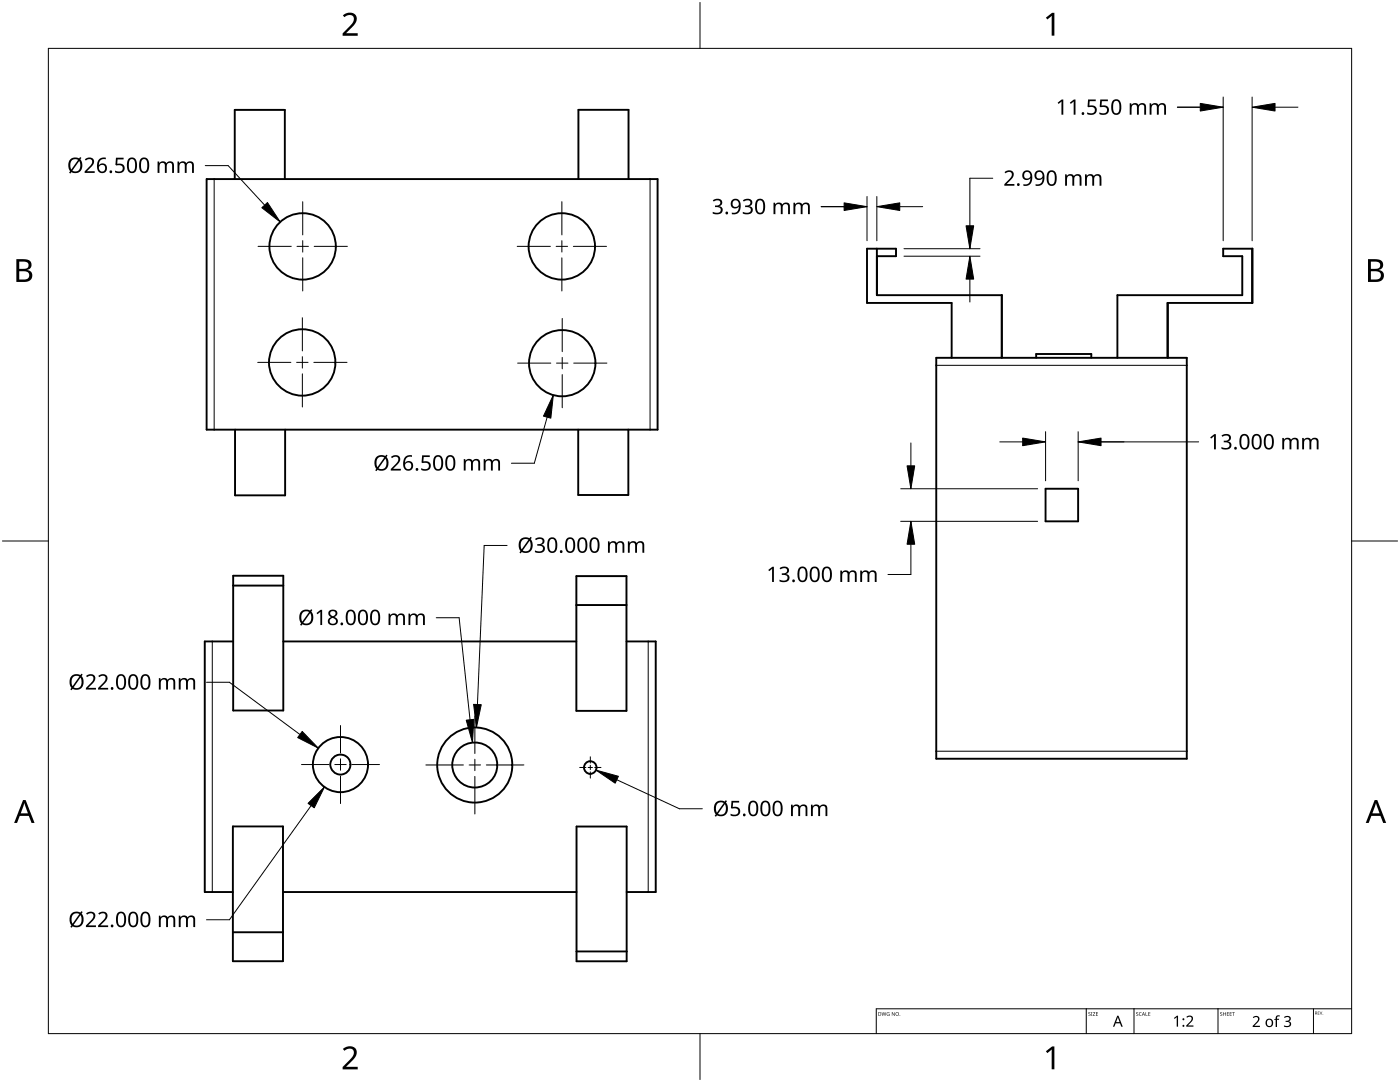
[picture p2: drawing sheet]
<svg xmlns="http://www.w3.org/2000/svg" width="279mm" height="216mm" viewBox="0 0 279 216" stroke-linecap="round" stroke-linejoin="round" font-family="sans-serif">
<g fill="none" stroke="#000" stroke-width=".38">
<path d="M41.2 35.7h90v50h-90zM46.8 35.7v-13.8h10v13.8M115.4 35.7v-13.8h10v13.8M175 49.6v9.3h24.9M175 58.9v-7.8h3.8v-1.5h-5.8v10.8h16.9v11M199.9 58.9v12.5M199.9 58.9h.1M249.9 49.6v10.8M186.8 71.4h50v80h-50zM206.8 71.4v-.8h11v.8M223 71.4v-12.5h24.9v-7.8h-3.8v-1.5h5.9v10.8h-17v11M233.1 60.4v11"/>
<path d="M46.9 85.7v13.1h10v-13.1M115.4 85.7v13.1h10v-13.1M208.7 97.5h6.5v6.5h-6.5zM46.5 114.9h10v26.9h-10zM46.5 116.8h10M115 115h10v26.8h-10zM46.5 128h-5.6v50h5.6M115 128h-58.5M125 120.7h-10M125 128h5.9v50h-5.8M46.5 164.9h10v26.9h-10zM56.5 178h58.6"/>
<path d="M115.1 164.9h10v26.9h-10zM46.5 186h10M115.1 189.8h10"/>
<circle cx="60.4" cy="49.2" r="6.6"/>
<circle cx="112.1" cy="49.2" r="6.6"/>
<circle cx="60.3" cy="72.3" r="6.6"/>
<circle cx="112.2" cy="72.5" r="6.6"/>
<circle cx="67.9" cy="152.6" r="1.99"/>
<circle cx="67.9" cy="152.6" r="5.5"/>
<circle cx="94.7" cy="152.6" r="4.5"/>
<circle cx="94.7" cy="152.6" r="7.5"/>
<circle cx="117.8" cy="153.2" r="1.25"/>
</g>
<path d="M42.7 35.7v50M129.7 35.7v50M236.8 72.9h-50M42.4 128v50M129.4 128v50M236.8 149.9h-50" fill="none" stroke="#000" stroke-width=".2"/>
<path d="M9.7 9.7h260v196.5h-260z" fill="none" stroke="#000" stroke-width=".2"/>
<path d="M139.7 .5v9.2M.5 108h9.2M269.7 108h9.2M139.7 206.2v9.2" fill="none" stroke="#000" stroke-width=".2"/>
<g fill="#000">
<path d="M68.4 3.1a1.64 1.64 0 0 1 2.8 .4 2.52 2.52 0 0 1-1.2 2.2l-.9 .9h2.3v.5h-3v-.4l1.2-1.2a1.95 1.95 0 0 0 .9-2.2 1.23 1.23 0 0 0-1.8 .1zM208.7 3.5l1.3-.9h.4v4.5h-.5v-4l-.9 .8zM68.4 209.3a1.64 1.64 0 0 1 2.8 .4 2.52 2.52 0 0 1-1.2 2.2l-.9 1h2.3v.5h-3v-.5l1.2-1.2a1.95 1.95 0 0 0 .9-2.1 1.23 1.23 0 0 0-1.8 .1zM208.7 209.8l1.3-1h.4v4.6h-.5v-4l-.9 .7z"/>
<path d="M3.3 51.7h1.3a1.28 1.28 0 0 1 1.7 1.3 1.04 1.04 0 0 1-.9 .9 1.23 1.23 0 0 1 1 1.5 1.23 1.23 0 0 1-1.5 .9h-1.6zM3.8 54.1v1.7h1a.86 .86 0 0 0 1-.9 .86 .86 0 0 0-1.1-.8zM3.8 52.2v1.4h.9a.78 .78 0 0 0 1-.7 .78 .78 0 0 0-1.1-.7z"/>
<path d="M273 51.7h1.3a1.28 1.28 0 0 1 1.7 1.3 1.04 1.04 0 0 1-.8 .9 1.23 1.23 0 0 1 1 1.5 1.23 1.23 0 0 1-1.6 .9h-1.6zM273.6 54.1v1.7h.9a.86 .86 0 0 0 1.1-.9 .86 .86 0 0 0-1.1-.8zM273.6 52.2v1.4h.8a.78 .78 0 0 0 1-.7 .78 .78 0 0 0-1.1-.7z"/>
<path d="M4.6 159.6h.5l1.8 4.6h-.6l-.6-1.4h-1.8l-.5 1.4h-.6zM4.8 160.2l-.7 2.1h1.5z"/>
<path d="M274.3 159.6h.6l1.7 4.6h-.6l-.5-1.4h-1.8l-.6 1.4h-.5zM274.6 160.2l-.7 2.1h1.4z"/>
</g>
<path d="M216.8 201.3v4.9M226.3 201.3v4.9M243.1 201.3v4.9M262.1 201.3v4.9M269.7 201.3h-94.8v4.9" fill="none" stroke="#000" stroke-width=".2"/>
<g fill="#000">
<path d="M175.9 202l.3 .6 .2-.6 .2 .6 .3-.6-.2 .7-.3-.6-.3 .6zM177 202.1l.5-.1-.3 .1-.2 .2 .3 .3h.2v-.2l-.2-.1h.2v.4l-.5-.1zM178 202l.5 .6 .1-.6v.7l-.5-.6-.1 .6zM217.2 202h.3l.1 .1a.18 .18 0 0 0-.2 0 .18 .18 0 0 0-.1 .2 .18 .18 0 0 0 .3 0 .23 .23 0 0 1-.1 .4 .23 .23 0 0 1-.3-.1 .18 .18 0 0 0 .3 .1 .18 .18 0 0 0 0-.3l-.3-.2zM217.7 202h.3v.7h-.3zM218.1 202h.5l-.4 .6 .4 .1h-.5l.4-.7zM218.7 202h.4h-.3v.3h.3l-.3 .1v.2l.3 .1h-.4zM226.8 202h.2l.1 .1a.18 .18 0 0 0-.2 0 .18 .18 0 0 0 0 .2 .18 .18 0 0 0 .2 0 .23 .23 0 0 1 0 .4 .23 .23 0 0 1-.4-.1 .18 .18 0 0 0 .3 .1 .18 .18 0 0 0 0-.3l-.2-.2zM227.4 202.1l.2-.1 .2 .1a.29 .29 0 0 0-.4 .2 .29 .29 0 0 0 .4 .3l-.1 .1-.3-.1zM228.6 202l.1 .6 .3 .1h-.4zM229.2 202h.4h-.3v.3h.2l-.2 .1v.2l.3 .1h-.4zM234.3 203.1l.6-.4h.2v2.2h-.3l.1-1.9-.5 .3z"/>
<path d="M236.8 202.9a.76 .76 0 0 1 1.2 0 .76 .76 0 0 1-.4 1.1l-.5 .6h1.1v.3h-1.5v-.3l.8-.8a.52 .52 0 0 0 .3-.8 .52 .52 0 0 0-.9 .1zM243.5 202h.3l.1 .1a.18 .18 0 0 0-.3 0 .18 .18 0 0 0 0 .2 .18 .18 0 0 0 .3 0 .23 .23 0 0 1-.1 .4 .23 .23 0 0 1-.3-.1 .18 .18 0 0 0 .2 .1 .18 .18 0 0 0 .1-.3l-.3-.2zM244.1 202l.1 .3h.4v-.3v.7v-.3h-.4l-.1 .3zM244.8 202h.5h-.4v.3h.3l-.3 .1v.2l.4 .1h-.5zM245.4 202h.4h-.3v.3h.3l-.3 .1v.2l.3 .1h-.4zM245.9 202h.5h-.2v.7l-.1-.7zM250 203a.76 .76 0 0 1 1.2-.1 .76 .76 0 0 1-.3 1.2l-.6 .6h1.1v.2h-1.4v-.2l.8-.8a.52 .52 0 0 0 .2-.8 .52 .52 0 0 0-.8 0zM254.7 202.7l.3-.1h.4v.3l-.4-.1-.1 .2v.3h.4v.2h-.4v1.4h-.3v-1.4h-.3l.3-.2zM256.2 202.9a.78 .78 0 0 1 .8-.2 .78 .78 0 0 1 .6 .6l-.1 .3-.3 .2a.62 .62 0 0 1 .5 .7 .62 .62 0 0 1-.9 .5l-.6-.2v-.2l.3 .1a.51 .51 0 0 0 .7 0 .51 .51 0 0 0 .1-.6l-.7-.2v-.2a.46 .46 0 0 0 .6-.1 .46 .46 0 0 0 0-.6l-.4-.1-.4 .2zM263 201.8h.3l-.2 .1v.2h.2l-.2 .1v.2l.2 .1h-.3zM263.4 201.8l.2 .6 .3-.6-.2 .7z"/>
<path d="M175.3 202l.5 .1 .1 .3-.2 .2-.4 .1zM175.4 202v.6h.2l.1-.4z"/>
<path d="M178.7 202.3a.37 .37 0 0 1 .7 0 .37 .37 0 0 1-.7 0zM178.8 202.3a.3 .3 0 0 0 .6 0 .3 .3 0 0 0-.6 0z"/>
<path d="M223 202.7h.2l.9 2.2h-.3l-.3-.7h-.8l-.3 .7h-.3zM223.1 203l-.4 .9h.7z"/>
<path d="M228.2 202l.3 .7-.2-.2h-.2l-.2 .2zM228.2 202.1l-.1 .3h.2z"/>
<path d="M252.8 203.5a.77 .77 0 0 1 .8-.2 .77 .77 0 0 1 .5 .8 .81 .81 0 0 1-1.1 .8 .81 .81 0 0 1-.3-1.3zM253 203.6l-.2 .5a.52 .52 0 0 0 .6 .6 .52 .52 0 0 0 .4-.7 .48 .48 0 0 0-.3-.5 .48 .48 0 0 0-.5 .1z"/>
<path d="M262.5 201.8h.1a.17 .17 0 0 1 .2 .2 .17 .17 0 0 1-.1 .2l.2 .3-.4-.3v.3zM262.5 201.9v.2h.2v-.2z"/>
<circle cx="179.6" cy="202.6" r=".07"/>
<circle cx="236.2" cy="204.7" r=".2"/>
<circle cx="236.2" cy="203.4" r=".2"/>
<circle cx="264" cy="202.4" r=".06"/>
</g>
<g fill="none" stroke="#000" stroke-width=".2">
<path d="M58.1 49.2h-6.6M59.3 49.2h2.3M60.4 40.2v6.7M60.4 48v2.3M60.4 51.4v6.7M62.7 49.2h6.6M109.8 49.2h-6.6M111 49.2h2.3M112.1 40.2v6.7M112.1 48v2.3M112.1 51.4v6.7M114.4 49.2h6.6"/>
<path d="M51.4 72.3h6.7M60.3 63.4v6.6M60.3 71.2v2.3M60.3 74.6v6.6M61.5 72.3h-2.3M69.3 72.3h-6.7M103.3 72.5h6.6M112.2 63.5v6.7M112.2 71.3v2.3M112.2 74.7v6.7M113.3 72.5h-2.2M121.1 72.5h-6.6"/>
<path d="M60.2 152.6h5.5M68 154.8v5.5M68 144.8v5.5M68 151.4v2.3M69.1 152.6h-2.3M75.7 152.6h-5.5M92.5 152.6h-7.5M93.6 152.6h2.3M94.8 154.9v7.5M94.8 142.9v7.5M94.8 151.5v2.3M97.1 152.6h7.5"/>
<path d="M116.9 153.1h-1.2M117.4 153.1h.8M117.8 154v1.3M117.8 151v1.3M117.8 152.7v.9M118.7 153.1h1.2"/>
</g>
<g fill="none" stroke="#000" stroke-width=".2">
<path d="M244.1 19.4v28.6M249.9 19.4v28.6M41 33h4.5l7.3 7.9M173 39.2v8.8M175 39.2v8.8M198.1 35.6h-4.5v14M244.1 21.4h-9.1M254.5 21.4h4.5M163.9 41.2h9.1M180.4 49.6h15.2M184.1 41.2h-4.5M193.6 55.7v4.6"/>
<path d="M195.6 51.1h-15.2M109.2 83.2l-2.6 9.2h-4.5M179.8 97.5h27.3M181.8 88.4v4.6M199.5 88.2h4.6M208.7 86.1v9.8M215.2 86.1v9.8M239.2 88.2h-24M101.2 108.8h-4.6l-1.3 31.8M181.8 104v10.6h-4.6M207.1 104h-27.3M41.2 136.1h4.6l14.1 10.5"/>
<path d="M87.1 123.3h4.5l2.2 20.3M123.1 155.6l12.5 5.8h4.6M62.1 160.7l-16.3 22.8h-4.6"/>
</g>
<g fill="#000">
<path d="M16.9 31.8a1.01 1.01 0 0 1 1.2-.4 1.01 1.01 0 0 1 .7 1l-.3 .6-1.1 1.2h1.5v.3h-2v-.3l1.1-1.1a.72 .72 0 0 0 .4-.7 .72 .72 0 0 0-.4-.6l-.9 .2zM23.1 31.5h1.6v.3h-1.2l-.1 .9a1.02 1.02 0 0 1 1.5 .8 1.02 1.02 0 0 1-1.4 1l-.5-.1v-.4a.88 .88 0 0 0 .9 .3 .88 .88 0 0 0 .6-.9 .85 .85 0 0 0-1.3-.4l-.2-.1zM31.5 32.2h.3v.3a.86 .86 0 0 1 1.4 .1 .81 .81 0 0 1 .9-.4 .81 .81 0 0 1 .6 .8v1.5h-.3v-1.5a.56 .56 0 0 0-.7-.5 .56 .56 0 0 0-.4 .7v1.3h-.4v-1.5a.57 .57 0 0 0-.7-.5 .57 .57 0 0 0-.4 .8v1.2h-.3zM35.4 32.2h.3l.1 .3a.86 .86 0 0 1 1.4 .1 .81 .81 0 0 1 .9-.4 .81 .81 0 0 1 .6 .8v1.5h-.4v-1.5a.56 .56 0 0 0-.6-.5 .56 .56 0 0 0-.5 .7v1.3h-.3v-1.5a.57 .57 0 0 0-.7-.5 .57 .57 0 0 0-.4 .8v1.2h-.4zM200.5 34.3a1.01 1.01 0 0 1 1.1-.3 1.01 1.01 0 0 1 .7 1l-.3 .6-1.1 1.1h1.5v.4h-2v-.4l1.1-1.1a.72 .72 0 0 0 .5-.6 .72 .72 0 0 0-.5-.7l-.8 .3zM211.1 20.5l.8-.6h.3v3h-.4l.1-2.7-.6 .5zM213.5 20.5l.8-.6h.3v3h-.3v-2.7l-.6 .5zM212.6 34.8h.3v.3a.86 .86 0 0 1 1.4 0 .81 .81 0 0 1 1-.3 .81 .81 0 0 1 .5 .8v1.5h-.3v-1.5a.56 .56 0 0 0-.7-.5 .56 .56 0 0 0-.4 .7v1.3h-.4v-1.5a.57 .57 0 0 0-.7-.5 .57 .57 0 0 0-.4 .8v1.2h-.3zM217.2 19.9h1.5v.3h-1.2l-.1 .9a1.02 1.02 0 0 1 1.5 .8 1.02 1.02 0 0 1-1.4 1l-.5-.1v-.4a.88 .88 0 0 0 .9 .2 .88 .88 0 0 0 .6-.8 .85 .85 0 0 0-1.3-.4l-.2-.1zM216.5 34.8h.3l.1 .3a.86 .86 0 0 1 1.4 0 .81 .81 0 0 1 .9-.3 .81 .81 0 0 1 .6 .8v1.5h-.4v-1.5a.56 .56 0 0 0-.6-.5 .56 .56 0 0 0-.4 .7v1.3h-.4v-1.5a.57 .57 0 0 0-.7-.5 .57 .57 0 0 0-.4 .8v1.2h-.4zM219.6 19.9h1.5v.3h-1.2l-.1 .9 .5-.1a.99 .99 0 0 1 1 1.2 .99 .99 0 0 1-1.4 .7l-.5-.1v-.4a.88 .88 0 0 0 1 .2 .88 .88 0 0 0 .5-.8 .85 .85 0 0 0-1.2-.4l-.2-.1zM225.5 20.6h.3v.3a.86 .86 0 0 1 1.4 0 .81 .81 0 0 1 1-.3 .81 .81 0 0 1 .5 .8v1.5h-.3v-1.5a.56 .56 0 0 0-.7-.5 .56 .56 0 0 0-.4 .7v1.3h-.4v-1.5a.57 .57 0 0 0-.7-.5 .57 .57 0 0 0-.4 .8v1.2h-.3z"/>
<path d="M229.4 20.6h.3l.1 .3a.86 .86 0 0 1 1.4 0 .81 .81 0 0 1 .9-.3 .81 .81 0 0 1 .6 .8v1.5h-.4v-1.5a.56 .56 0 0 0-.6-.5 .56 .56 0 0 0-.4 .7v1.3h-.4v-1.5a.57 .57 0 0 0-.7-.5 .57 .57 0 0 0-.4 .8v1.2h-.4zM142.3 40a1.09 1.09 0 0 1 1-.4 1.09 1.09 0 0 1 .8 .8 .74 .74 0 0 1-.6 .7 .81 .81 0 0 1 .8 .9 .81 .81 0 0 1-1 .8l-1.1-.2v-.3a1.08 1.08 0 0 0 1.6-.3 .62 .62 0 0 0-.8-.7h-.3v-.3a.7 .7 0 0 0 .8-.1 .7 .7 0 0 0 .2-.7 .89 .89 0 0 0-1.3 0zM148.3 40a1.09 1.09 0 0 1 1-.4 1.09 1.09 0 0 1 .8 .8 .74 .74 0 0 1-.6 .7 .81 .81 0 0 1 .8 .9 .81 .81 0 0 1-1 .8l-1.1-.2v-.3a1.08 1.08 0 0 0 1.6-.3 .62 .62 0 0 0-.8-.7h-.3v-.3a.7 .7 0 0 0 .8-.1 .7 .7 0 0 0 .2-.7 .89 .89 0 0 0-1.3 0zM154.4 40.5h.3v.3a.86 .86 0 0 1 1.4 0 .81 .81 0 0 1 1-.4 .81 .81 0 0 1 .5 .8v1.5h-.3v-1.4a.56 .56 0 0 0-.7-.6 .56 .56 0 0 0-.4 .8v1.2h-.4v-1.4a.57 .57 0 0 0-.7-.6 .57 .57 0 0 0-.4 .8v1.2h-.3zM158.4 40.5h.3v.3a.86 .86 0 0 1 1.4 0 .81 .81 0 0 1 .9-.4 .81 .81 0 0 1 .6 .8v1.5h-.3v-1.4a.56 .56 0 0 0-.7-.6 .56 .56 0 0 0-.4 .8v1.2h-.4v-1.4a.57 .57 0 0 0-.7-.6 .57 .57 0 0 0-.4 .8v1.2h-.3zM78 91.2a1.01 1.01 0 0 1 1.2-.4 1.01 1.01 0 0 1 .7 1l-.3 .6-1.1 1.1h1.5v.4h-2v-.3l1.1-1.1a.72 .72 0 0 0 .4-.7 .72 .72 0 0 0-.4-.7l-.9 .3zM84.2 90.9h1.6v.3h-1.2l-.1 .9a1.02 1.02 0 0 1 1.5 .8 1.02 1.02 0 0 1-1.4 1l-.5-.1v-.4a.88 .88 0 0 0 .9 .2 .88 .88 0 0 0 .6-.8 .85 .85 0 0 0-1.3-.4l-.2-.1zM92.6 91.6h.3v.3a.86 .86 0 0 1 1.4 .1 .81 .81 0 0 1 .9-.4 .81 .81 0 0 1 .6 .8v1.5h-.3v-1.5a.56 .56 0 0 0-.7-.5 .56 .56 0 0 0-.4 .7v1.3h-.4v-1.5a.57 .57 0 0 0-.7-.5 .57 .57 0 0 0-.4 .8v1.2h-.3zM96.5 91.6h.3l.1 .3a.86 .86 0 0 1 1.4 .1 .81 .81 0 0 1 .9-.4 .81 .81 0 0 1 .6 .8v1.5h-.4v-1.5a.56 .56 0 0 0-.6-.5 .56 .56 0 0 0-.5 .7v1.3h-.3v-1.5a.57 .57 0 0 0-.7-.5 .57 .57 0 0 0-.4 .8v1.2h-.4zM241.5 87.3l.8-.7h.3v3.1h-.3v-2.7l-.6 .5zM243.8 86.9a1.09 1.09 0 0 1 1.1-.4 1.09 1.09 0 0 1 .8 .8 .74 .74 0 0 1-.7 .8 .81 .81 0 0 1 .8 .9 .81 .81 0 0 1-.9 .7l-1.1-.2v-.3a1.08 1.08 0 0 0 1.6-.3 .62 .62 0 0 0-.9-.6h-.3v-.4a.7 .7 0 0 0 .8 0 .7 .7 0 0 0 .2-.7 .89 .89 0 0 0-1.2 0zM255.9 87.4h.3l.1 .3a.86 .86 0 0 1 1.4 0 .81 .81 0 0 1 .9-.3 .81 .81 0 0 1 .6 .8v1.5h-.4v-1.5a.56 .56 0 0 0-.7-.5 .56 .56 0 0 0-.4 .7v1.3h-.3v-1.5a.57 .57 0 0 0-.8-.5 .57 .57 0 0 0-.3 .8v1.2h-.4z"/>
<path d="M259.9 87.4h.3v.3a.86 .86 0 0 1 1.4 0 .81 .81 0 0 1 1-.3 .81 .81 0 0 1 .5 .8v1.5h-.3v-1.5a.56 .56 0 0 0-.7-.5 .56 .56 0 0 0-.4 .7v1.3h-.4v-1.5a.57 .57 0 0 0-.7-.5 .57 .57 0 0 0-.3 .8v1.2h-.4zM106.8 107.5a1.09 1.09 0 0 1 1.1-.3 1.09 1.09 0 0 1 .8 .8 .74 .74 0 0 1-.7 .7 .81 .81 0 0 1 .8 .9 .81 .81 0 0 1-.9 .7l-1.1-.1v-.4a1.08 1.08 0 0 0 1.6-.2 .62 .62 0 0 0-.9-.7h-.3v-.3a.7 .7 0 0 0 .8-.1 .7 .7 0 0 0 .2-.7 .89 .89 0 0 0-1.2 0zM121.3 108h.3l.1 .3a.86 .86 0 0 1 1.4 .1 .81 .81 0 0 1 .9-.4 .81 .81 0 0 1 .6 .8v1.5h-.4v-1.5a.56 .56 0 0 0-.6-.5 .56 .56 0 0 0-.4 .7v1.3h-.4v-1.5a.57 .57 0 0 0-.7-.5 .57 .57 0 0 0-.4 .8v1.2h-.4zM125.3 108h.3l.1 .3a.86 .86 0 0 1 1.4 .1 .81 .81 0 0 1 .9-.4 .81 .81 0 0 1 .6 .8v1.5h-.4v-1.5a.56 .56 0 0 0-.7-.5 .56 .56 0 0 0-.4 .7v1.3h-.3v-1.5a.57 .57 0 0 0-.8-.5 .57 .57 0 0 0-.3 .8v1.2h-.4zM153.3 113.7l.8-.6h.3v3h-.3v-2.6l-.6 .5zM155.6 113.4a1.09 1.09 0 0 1 1.1-.4 1.09 1.09 0 0 1 .8 .8 .74 .74 0 0 1-.7 .7 .81 .81 0 0 1 .8 .9 .81 .81 0 0 1-.9 .8l-1.1-.2v-.3a1.08 1.08 0 0 0 1.6-.3 .62 .62 0 0 0-.9-.7h-.3v-.3a.7 .7 0 0 0 .8-.1 .7 .7 0 0 0 .2-.7 .89 .89 0 0 0-1.2 0zM167.7 113.8h.3l.1 .4a.86 .86 0 0 1 1.4 0 .81 .81 0 0 1 .9-.4 .81 .81 0 0 1 .6 .8v1.5h-.4v-1.4a.56 .56 0 0 0-.7-.6 .56 .56 0 0 0-.4 .8v1.2h-.3v-1.4a.57 .57 0 0 0-.8-.6 .57 .57 0 0 0-.3 .8v1.2h-.4zM171.7 113.8h.3v.4a.86 .86 0 0 1 1.4 0 .81 .81 0 0 1 1-.4 .81 .81 0 0 1 .5 .8v1.5h-.3v-1.4a.56 .56 0 0 0-.7-.6 .56 .56 0 0 0-.4 .8v1.2h-.4v-1.4a.57 .57 0 0 0-.7-.6 .57 .57 0 0 0-.3 .8v1.2h-.4zM17.2 134.9a1.01 1.01 0 0 1 1.1-.4 1.01 1.01 0 0 1 .7 1l-.3 .6-1.1 1.2h1.6v.3h-2.1v-.3l1.1-1.1a.72 .72 0 0 0 .5-.7 .72 .72 0 0 0-.5-.7l-.8 .3zM19.6 134.9a1.01 1.01 0 0 1 1.2-.4 1.01 1.01 0 0 1 .6 1l-.2 .6-1.2 1.2h1.6v.3h-2v-.3l1.1-1.1a.72 .72 0 0 0 .4-.7 .72 .72 0 0 0-.4-.7l-.9 .3zM31.7 135.3h.3l.1 .3a.86 .86 0 0 1 1.4 .1 .81 .81 0 0 1 .9-.4 .81 .81 0 0 1 .6 .8v1.5h-.4v-1.5a.56 .56 0 0 0-.7-.5 .56 .56 0 0 0-.4 .7v1.3h-.3v-1.5a.57 .57 0 0 0-.8-.5 .57 .57 0 0 0-.3 .8v1.2h-.4zM35.7 135.3h.3v.3a.86 .86 0 0 1 1.4 .1 .81 .81 0 0 1 1-.4 .81 .81 0 0 1 .5 .8v1.5h-.3v-1.5a.56 .56 0 0 0-.7-.5 .56 .56 0 0 0-.4 .7v1.3h-.4v-1.5a.57 .57 0 0 0-.7-.5 .57 .57 0 0 0-.3 .8v1.2h-.4z"/>
<path d="M63.2 122.3l.8-.6h.3v3h-.4v-2.6l-.5 .5zM77.5 122.4h.3l.1 .4a.86 .86 0 0 1 1.4 0 .81 .81 0 0 1 .9-.4 .81 .81 0 0 1 .6 .8v1.5h-.4v-1.4a.56 .56 0 0 0-.6-.6 .56 .56 0 0 0-.4 .8v1.2h-.4v-1.4a.57 .57 0 0 0-.7-.6 .57 .57 0 0 0-.4 .8v1.2h-.4zM81.5 122.4h.3l.1 .4a.86 .86 0 0 1 1.4 0 .81 .81 0 0 1 .9-.4 .81 .81 0 0 1 .6 .8v1.5h-.4v-1.4a.56 .56 0 0 0-.6-.6 .56 .56 0 0 0-.5 .8v1.2h-.3v-1.4a.57 .57 0 0 0-.7-.6 .57 .57 0 0 0-.4 .8v1.2h-.4zM146 159.8h1.5v.3h-1.2l-.1 .9h.5a.99 .99 0 0 1 1 1.1 .99 .99 0 0 1-1.4 .8l-.5-.2v-.3a.88 .88 0 0 0 1 .2 .88 .88 0 0 0 .5-.8 .85 .85 0 0 0-1.2-.4l-.2-.2zM157.9 160.6h.3v.3a.86 .86 0 0 1 1.4 0 .81 .81 0 0 1 1-.3 .81 .81 0 0 1 .5 .8v1.4h-.3v-1.4a.56 .56 0 0 0-.7-.6 .56 .56 0 0 0-.4 .8v1.2h-.4v-1.4a.57 .57 0 0 0-.7-.6 .57 .57 0 0 0-.4 .9v1.1h-.3zM161.8 160.6h.3l.1 .3a.86 .86 0 0 1 1.4 0 .81 .81 0 0 1 .9-.3 .81 .81 0 0 1 .6 .8v1.4h-.4v-1.4a.56 .56 0 0 0-.6-.6 .56 .56 0 0 0-.4 .8v1.2h-.4v-1.4a.57 .57 0 0 0-.7-.6 .57 .57 0 0 0-.4 .9v1.1h-.4zM17.2 182.3a1.01 1.01 0 0 1 1.1-.4 1.01 1.01 0 0 1 .7 1l-.3 .6-1.1 1.1h1.6v.4h-2.1v-.3l1.1-1.1a.72 .72 0 0 0 .5-.7 .72 .72 0 0 0-.5-.7l-.8 .3zM19.6 182.3a1.01 1.01 0 0 1 1.2-.4 1.01 1.01 0 0 1 .6 1l-.2 .6-1.2 1.1h1.6v.4h-2v-.3l1.1-1.1a.72 .72 0 0 0 .4-.7 .72 .72 0 0 0-.4-.7l-.9 .3zM31.7 182.7h.3l.1 .3a.86 .86 0 0 1 1.4 0 .81 .81 0 0 1 .9-.3 .81 .81 0 0 1 .6 .8v1.5h-.4v-1.5a.56 .56 0 0 0-.7-.5 .56 .56 0 0 0-.4 .7v1.3h-.3v-1.5a.57 .57 0 0 0-.8-.5 .57 .57 0 0 0-.3 .8v1.2h-.4zM35.7 182.7h.3v.3a.86 .86 0 0 1 1.4 0 .81 .81 0 0 1 1-.3 .81 .81 0 0 1 .5 .8v1.5h-.3v-1.5a.56 .56 0 0 0-.7-.5 .56 .56 0 0 0-.4 .7v1.3h-.4v-1.5a.57 .57 0 0 0-.7-.5 .57 .57 0 0 0-.3 .8v1.2h-.4z"/>
<path d="M14 31.8l.9-.4 .9 .2 .2-.3 .2 .2-.2 .3a1.58 1.58 0 0 1 .3 2 1.58 1.58 0 0 1-1.9 .6l-.2-.1-.2 .3-.2-.1 .2-.3a2.01 2.01 0 0 1 0-2.4zM15.8 32.1l-1.4 2a1.08 1.08 0 0 0 1.3-.1 1.08 1.08 0 0 0 .3-1.3zM14.4 32l-.4 .7 .2 1.1 1.4-1.9-.7-.1z"/>
<path d="M19.8 31.8l.5-.3 .4-.1 .4 .1v.3a1.03 1.03 0 0 0-1.3 1.2 .95 .95 0 0 1 1.4-.1 .95 .95 0 0 1-.2 1.5 1.13 1.13 0 0 1-1.3-.2 1.13 1.13 0 0 1-.3-1.2l.1-.7zM19.7 33.6a.66 .66 0 0 0 1.3 0 .66 .66 0 0 0-1.3 0z"/>
<path d="M25.7 31.6a1.05 1.05 0 0 1 1.3 0 1.05 1.05 0 0 1 .3 1.2 1.31 1.31 0 0 1-1 1.7 1.22 1.22 0 0 1-1-1.5l.1-.8zM25.9 31.9a1.88 1.88 0 0 0 .3 2.3 .71 .71 0 0 0 .8-.9 1.17 1.17 0 0 0-.7-1.6z"/>
<path d="M28.1 31.6a1.05 1.05 0 0 1 1.3 0 1.05 1.05 0 0 1 .4 1.2 1.3 1.3 0 0 1-1 1.7 1.22 1.22 0 0 1-1-1.5l.1-.8zM28.4 31.9l-.2 .5v1.2a.6 .6 0 0 0 .6 .6 .6 .6 0 0 0 .6-.7 1.66 1.66 0 0 0-.5-1.7z"/>
<path d="M204.3 34.3a1.11 1.11 0 0 1 1.3-.1 1.11 1.11 0 0 1 .4 1.3 1.38 1.38 0 0 1-1.8 1.6v-.4a1.01 1.01 0 0 0 1.1-.1 1.01 1.01 0 0 0 .3-1 .94 .94 0 0 1-1.4 .1 .94 .94 0 0 1 .1-1.4zM204.3 35a.7 .7 0 0 0 1.4 0 .7 .7 0 0 0-1.4 0z"/>
<path d="M206.7 34.3a1.11 1.11 0 0 1 1.4-.1 1.11 1.11 0 0 1 .3 1.3 1.38 1.38 0 0 1-1.7 1.6v-.4a1.01 1.01 0 0 0 1-.1 1.01 1.01 0 0 0 .3-1 .94 .94 0 0 1-1.4 .1 .94 .94 0 0 1 .1-1.4zM206.8 35a.66 .66 0 0 0 1.3 0 .66 .66 0 0 0-1.3 0z"/>
<path d="M209.3 34.2a1.05 1.05 0 0 1 1.2 0 1.05 1.05 0 0 1 .4 1.2 1.31 1.31 0 0 1-1 1.7 1.22 1.22 0 0 1-1-1.6l.1-.8zM209.5 34.5a2.23 2.23 0 0 0 .1 2.2 .68 .68 0 0 0 .7-.1 .68 .68 0 0 0 .2-.8 1.17 1.17 0 0 0-.6-1.5z"/>
<path d="M222.2 20a1.05 1.05 0 0 1 1.2 0 1.05 1.05 0 0 1 .4 1.2v.2a1.18 1.18 0 0 1-1.1 1.5 1.37 1.37 0 0 1-.9-1.7l.1-.7zM222.4 20.3l-.2 .5v1.1a.6 .6 0 0 0 .6 .7 .6 .6 0 0 0 .6-.7 1.66 1.66 0 0 0-.5-1.8z"/>
<path d="M146.1 39.9a1.11 1.11 0 0 1 1.4 0 1.11 1.11 0 0 1 .3 1.3 1.38 1.38 0 0 1-1.8 1.5v-.3a1.01 1.01 0 0 0 1.1-.2 1.01 1.01 0 0 0 .3-1 .94 .94 0 0 1-1.4 .1 .94 .94 0 0 1 .1-1.4zM146.2 40.6a.66 .66 0 0 0 1.3 0 .66 .66 0 0 0-1.3 0z"/>
<path d="M151.1 39.9a1.05 1.05 0 0 1 1.2 0 1.05 1.05 0 0 1 .4 1.1 1.31 1.31 0 0 1-1 1.8 1.22 1.22 0 0 1-1-1.6l.1-.8zM151.3 40.1l-.2 .5v1.2a.6 .6 0 0 0 .6 .7 .6 .6 0 0 0 .6-.7 1.66 1.66 0 0 0-.5-1.8z"/>
<path d="M75.1 91.2l.9-.4 .9 .2 .2-.3 .2 .2-.2 .3 .3 .5 .1 .7a1.42 1.42 0 0 1-.6 1.4 1.42 1.42 0 0 1-1.6-.1l-.2 .3-.2-.1 .2-.4a2.01 2.01 0 0 1 0-2.3zM76.9 91.5l-1.4 1.9a1.08 1.08 0 0 0 1.3-.1 1.08 1.08 0 0 0 .3-1.2zM75.5 91.4l-.4 .7 .2 1.1 1.4-1.9-.7-.2z"/>
<path d="M80.9 91.2l.5-.3 .4-.1 .4 .1v.3a1.03 1.03 0 0 0-1.3 1.1 .96 .96 0 0 1 1.5 .1 .96 .96 0 0 1-.5 1.5 1.09 1.09 0 0 1-1.4-1.3v-.8zM80.8 93a.66 .66 0 0 0 1.3 0 .66 .66 0 0 0-1.3 0z"/>
<path d="M86.8 91a1.05 1.05 0 0 1 1.2 0 1.05 1.05 0 0 1 .4 1.2v.2a1.18 1.18 0 0 1-1.1 1.5 1.37 1.37 0 0 1-.9-1.7l.1-.7zM87 91.3l-.2 .5v1.1a.6 .6 0 0 0 .6 .7 .6 .6 0 0 0 .6-.7 1.66 1.66 0 0 0-.4-1.8z"/>
<path d="M89.2 91a1.05 1.05 0 0 1 1.3 0 1.05 1.05 0 0 1 .4 1.2v.2a1.18 1.18 0 0 1-1.2 1.5 1.37 1.37 0 0 1-.8-1.7l.1-.8zM89.5 91.3l-.2 .5v1.1a.6 .6 0 0 0 .6 .7 .6 .6 0 0 0 .6-.7 1.66 1.66 0 0 0-.5-1.8z"/>
<path d="M247.7 86.8a1.05 1.05 0 0 1 1.3 0 1.05 1.05 0 0 1 .4 1.2 1.28 1.28 0 0 1-1.2 1.7 1.37 1.37 0 0 1-.8-1.7l.1-.8zM248 87.1a2.23 2.23 0 0 0 .1 2.2 .68 .68 0 0 0 .7-.1 .68 .68 0 0 0 .2-.8 1.17 1.17 0 0 0-.6-1.5z"/>
<path d="M250.2 86.8a1.05 1.05 0 0 1 1.2 0 1.05 1.05 0 0 1 .4 1.2 1.28 1.28 0 0 1-1.1 1.7 1.37 1.37 0 0 1-.9-1.7l.1-.7zM250.4 87.1a2.23 2.23 0 0 0 .1 2.2 .68 .68 0 0 0 .8-.1 .68 .68 0 0 0 .1-.8 1.17 1.17 0 0 0-.6-1.5z"/>
<path d="M252.6 86.8a1.05 1.05 0 0 1 1.2 0 1.05 1.05 0 0 1 .4 1.2 1.28 1.28 0 0 1-1.1 1.7 1.37 1.37 0 0 1-.9-1.7l.2-.8zM252.8 87.1a2.23 2.23 0 0 0 .1 2.2 .68 .68 0 0 0 .8-.1 .68 .68 0 0 0 .1-.8 1.17 1.17 0 0 0-.6-1.5z"/>
<path d="M103.9 107.6l.8-.4 1 .2 .2-.3 .2 .2-.2 .3a1.58 1.58 0 0 1 .3 2 1.58 1.58 0 0 1-1.9 .6l-.2-.1-.2 .3-.2-.1 .2-.4a2.01 2.01 0 0 1 0-2.3zM105.7 107.9l-1.4 1.9a1.02 1.02 0 0 0 1.2 0 1.02 1.02 0 0 0 .4-1zM104.2 107.8a1.68 1.68 0 0 0-.1 1.8l1.4-1.9-.7-.1z"/>
<path d="M109.6 107.4a1.05 1.05 0 0 1 1.2 0 1.05 1.05 0 0 1 .4 1.2 1.3 1.3 0 0 1-1 1.7 1.22 1.22 0 0 1-1-1.5l.1-.9zM109.8 107.7a2.23 2.23 0 0 0 .1 2.2 .68 .68 0 0 0 .8-.1 .68 .68 0 0 0 .1-.7 1.17 1.17 0 0 0-.6-1.6z"/>
<path d="M113.2 107.4a1.05 1.05 0 0 1 1.2 0 1.05 1.05 0 0 1 .4 1.2 1.3 1.3 0 0 1-1 1.7 1.22 1.22 0 0 1-1-1.5l.1-.9zM113.4 107.7a2.23 2.23 0 0 0 .1 2.2 .68 .68 0 0 0 .7-.1 .68 .68 0 0 0 .2-.7 1.17 1.17 0 0 0-.6-1.6z"/>
<path d="M115.6 107.4a1.05 1.05 0 0 1 1.2 0 1.05 1.05 0 0 1 .4 1.2 1.28 1.28 0 0 1-1.1 1.7 1.37 1.37 0 0 1-.9-1.7l.1-.8zM115.8 107.7a1.88 1.88 0 0 0 .3 2.3 .71 .71 0 0 0 .7-.9 1.17 1.17 0 0 0-.6-1.6z"/>
<path d="M118 107.4a1.05 1.05 0 0 1 1.3 0 1.05 1.05 0 0 1 .4 1.2 1.31 1.31 0 0 1-1.1 1.7 1.22 1.22 0 0 1-1-1.5l.1-.9zM118.2 107.7a1.88 1.88 0 0 0 .3 2.3 .71 .71 0 0 0 .8-.9 1.17 1.17 0 0 0-.7-1.6z"/>
<path d="M159.5 113.3a1.05 1.05 0 0 1 1.3-.1 1.05 1.05 0 0 1 .4 1.2 1.28 1.28 0 0 1-1.2 1.8 1.37 1.37 0 0 1-.8-1.8l.1-.8zM159.8 113.5a2.23 2.23 0 0 0 .1 2.3 .68 .68 0 0 0 .7-.1 .68 .68 0 0 0 .2-.8 1.17 1.17 0 0 0-.6-1.5z"/>
<path d="M162 113.3a1.05 1.05 0 0 1 1.2-.1 1.05 1.05 0 0 1 .4 1.2 1.28 1.28 0 0 1-1.1 1.8 1.37 1.37 0 0 1-.9-1.8l.1-.6zM162.2 113.5a2.23 2.23 0 0 0 .1 2.3 .68 .68 0 0 0 .8-.1 .68 .68 0 0 0 .1-.8 1.17 1.17 0 0 0-.6-1.5z"/>
<path d="M164.4 113.3a1.05 1.05 0 0 1 1.2-.1 1.05 1.05 0 0 1 .4 1.2 1.28 1.28 0 0 1-1.1 1.8 1.37 1.37 0 0 1-.9-1.8l.2-.8zM164.6 113.5a2.23 2.23 0 0 0 .1 2.3 .68 .68 0 0 0 .8-.1 .68 .68 0 0 0 .1-.8 1.17 1.17 0 0 0-.6-1.5z"/>
<path d="M14.2 134.9l.9-.4 .9 .2 .2-.3 .3 .2-.2 .3 .3 .5 .1 .7a1.42 1.42 0 0 1-.7 1.4 1.42 1.42 0 0 1-1.5-.1l-.2 .3-.3-.1 .3-.4a2.01 2.01 0 0 1-.1-2.3zM16.1 135.2l-1.4 1.9a1.08 1.08 0 0 0 1.3 0 1.08 1.08 0 0 0 .3-1.3zM14.6 135.1l-.3 .7 .2 1.1 1.3-1.9-.6-.1z"/>
<path d="M23.5 134.7a1.05 1.05 0 0 1 1.3 0 1.05 1.05 0 0 1 .4 1.2v.2a1.18 1.18 0 0 1-1.2 1.5 1.37 1.37 0 0 1-.8-1.7v-.7zM23.8 135l-.2 .5v1.1a.6 .6 0 0 0 .6 .7 .6 .6 0 0 0 .5-.7 1.66 1.66 0 0 0-.4-1.7z"/>
<path d="M26 134.7a1.05 1.05 0 0 1 1.2 0 1.05 1.05 0 0 1 .4 1.2v.2a1.18 1.18 0 0 1-1.1 1.5 1.37 1.37 0 0 1-.9-1.7l.1-.8zM26.2 135l-.2 .5v1.1a.6 .6 0 0 0 .6 .7 .6 .6 0 0 0 .6-.7 1.66 1.66 0 0 0-.5-1.7z"/>
<path d="M28.4 134.7a1.05 1.05 0 0 1 1.2 0 1.05 1.05 0 0 1 .4 1.2v.2a1.18 1.18 0 0 1-1.1 1.5 1.37 1.37 0 0 1-.9-1.7l.1-.7zM28.6 135l-.2 .5v1.1a.6 .6 0 0 0 .6 .7 .6 .6 0 0 0 .6-.7 1.66 1.66 0 0 0-.4-1.7z"/>
<path d="M60.1 122l.9-.4 .9 .2 .2-.3 .2 .2-.2 .3a1.58 1.58 0 0 1 .3 2 1.58 1.58 0 0 1-1.9 .6h-.2l-.2 .3-.2-.2 .2-.3a2.01 2.01 0 0 1 0-2.4zM61.9 122.3l-1.4 2a1.08 1.08 0 0 0 1.3-.1 1.08 1.08 0 0 0 .3-1.3zM60.4 122.2a1.74 1.74 0 0 0-.1 1.8l1.4-1.9-.7-.1z"/>
<path d="M65.7 121.9l.7-.3a.75 .75 0 0 1 .9 .6 .75 .75 0 0 1-.5 .9 .87 .87 0 0 1 .6 1.1 .87 .87 0 0 1-1.2 .5 .82 .82 0 0 1-.8-.7 .82 .82 0 0 1 .7-.9h-.2a.77 .77 0 0 1-.2-1.2zM65.8 124a.6 .6 0 0 0 1.2 0 .6 .6 0 0 0-1.2 0zM65.9 122.4a.5 .5 0 0 0 1 0 .5 .5 0 0 0-1 0z"/>
<path d="M69.4 121.9a1.05 1.05 0 0 1 1.2-.1 1.05 1.05 0 0 1 .4 1.2 1.28 1.28 0 0 1-1.1 1.8 1.37 1.37 0 0 1-.9-1.8l.1-.8zM69.6 122.1a2.23 2.23 0 0 0 .1 2.3 .68 .68 0 0 0 .8-.2 .68 .68 0 0 0 .1-.7 1.17 1.17 0 0 0-.6-1.5z"/>
<path d="M71.8 121.9a1.05 1.05 0 0 1 1.2-.1 1.05 1.05 0 0 1 .4 1.2v.2a1.18 1.18 0 0 1-1.1 1.6 1.37 1.37 0 0 1-.9-1.8l.2-.8zM72 122.1a1.88 1.88 0 0 0 .3 2.3 .71 .71 0 0 0 .8-.9 1.17 1.17 0 0 0-.7-1.5z"/>
<path d="M74.2 121.9a1.05 1.05 0 0 1 1.3-.1 1.05 1.05 0 0 1 .4 1.2 1.3 1.3 0 0 1-1 1.8 1.22 1.22 0 0 1-1-1.6l.1-.8zM74.5 122.1a2.23 2.23 0 0 0 .1 2.3 .68 .68 0 0 0 .7-.2 .68 .68 0 0 0 .2-.7 1.17 1.17 0 0 0-.6-1.5z"/>
<path d="M142.8 160.2l.9-.4 .9 .1 .2-.2 .3 .1-.2 .3a1.58 1.58 0 0 1 .2 2 1.58 1.58 0 0 1-1.8 .7l-.2-.1-.2 .3-.3-.2 .2-.3a2.01 2.01 0 0 1 0-2.3zM144.7 160.5l-1.4 1.9a1.02 1.02 0 0 0 1.1 0 1.02 1.02 0 0 0 .5-1.1zM143.2 160.3a1.68 1.68 0 0 0-.1 1.9l1.3-2-.6-.1z"/>
<path d="M149.7 160a1.05 1.05 0 0 1 1.2 0 1.05 1.05 0 0 1 .4 1.1 1.31 1.31 0 0 1-1 1.8 1.22 1.22 0 0 1-1-1.6l.1-.8zM149.9 160.2a2.23 2.23 0 0 0 .1 2.3 .68 .68 0 0 0 .8-.1 .68 .68 0 0 0 .1-.8 1.17 1.17 0 0 0-.6-1.5z"/>
<path d="M152.1 160a1.05 1.05 0 0 1 1.3 0 1.05 1.05 0 0 1 .4 1.1 1.28 1.28 0 0 1-1.2 1.8 1.37 1.37 0 0 1-.9-1.8l.2-.7zM152.4 160.2a2.23 2.23 0 0 0 .1 2.3 .68 .68 0 0 0 .7-.1 .68 .68 0 0 0 .2-.8 1.17 1.17 0 0 0-.7-1.5z"/>
<path d="M154.6 160a1.05 1.05 0 0 1 1.2 0 1.05 1.05 0 0 1 .4 1.1 1.28 1.28 0 0 1-1.1 1.8 1.37 1.37 0 0 1-.9-1.8l.1-.7zM154.8 160.2a1.88 1.88 0 0 0 .2 2.3 .71 .71 0 0 0 .8-.9 1.17 1.17 0 0 0-.6-1.5z"/>
<path d="M14.2 182.3l.9-.4 .9 .2 .2-.3 .3 .2-.2 .3a1.58 1.58 0 0 1 .2 2 1.58 1.58 0 0 1-1.8 .6l-.2-.1-.2 .3-.3-.1 .3-.4a2.01 2.01 0 0 1-.1-2.3zM16.1 182.6l-1.4 1.9a1.08 1.08 0 0 0 1.3-.1 1.08 1.08 0 0 0 .3-1.2zM14.6 182.5l-.3 .7 .2 1.1 1.3-1.9-.6-.2z"/>
<path d="M23.5 182.1a1.05 1.05 0 0 1 1.3 0 1.05 1.05 0 0 1 .4 1.2v.2a1.17 1.17 0 0 1-1.3 1.5 1.94 1.94 0 0 1-.6-2.6zM23.8 182.4a1.88 1.88 0 0 0 .2 2.3 .71 .71 0 0 0 .8-.9 1.17 1.17 0 0 0-.6-1.6z"/>
<path d="M26 182.1a1.05 1.05 0 0 1 1.2 0 1.05 1.05 0 0 1 .4 1.2 1.31 1.31 0 0 1-1 1.7 1.22 1.22 0 0 1-1-1.5l.1-.9zM26.2 182.4a1.88 1.88 0 0 0 .2 2.3 .71 .71 0 0 0 .8-.9 1.17 1.17 0 0 0-.6-1.6z"/>
<path d="M28.4 182.1a1.05 1.05 0 0 1 1.2 0 1.05 1.05 0 0 1 .4 1.2 1.3 1.3 0 0 1-1 1.7 1.22 1.22 0 0 1-1-1.5l.1-.9zM28.6 182.4l-.2 .5v1.1a.6 .6 0 0 0 .6 .7 .6 .6 0 0 0 .6-.7 1.66 1.66 0 0 0-.4-1.8z"/>
<circle cx="22.1" cy="34.3" r=".28"/>
<circle cx="203.2" cy="36.8" r=".28"/>
<circle cx="216.1" cy="22.7" r=".28"/>
<circle cx="145.1" cy="42.5" r=".28"/>
<circle cx="83.2" cy="93.7" r=".28"/>
<circle cx="246.6" cy="89.4" r=".28"/>
<circle cx="112" cy="110.1" r=".28"/>
<circle cx="158.4" cy="115.9" r=".28"/>
<circle cx="22.4" cy="137.4" r=".28"/>
<circle cx="68.2" cy="124.5" r=".28"/>
<circle cx="148.6" cy="162.6" r=".28"/>
<circle cx="22.4" cy="184.8" r=".28"/>
</g>
<g fill="#000" stroke="#000" stroke-width=".2">
<path d="M239.5 20.6l4.6 .8-4.6 .8zM249.9 21.4l4.6-.8v1.6zM52.3 41.4l1.1-1 2.5 3.9zM168.5 40.5l4.5 .7-4.5 .8zM175 41.2l4.6-.7v1.5zM193.6 51.1l.7 4.6h-1.5zM192.8 45.1h1.5l-.7 4.5zM110.4 78.8l-.5 4.6-1.4-.4zM181 93h1.5l-.7 4.5zM204.1 87.4l4.6 .8-4.6 .7zM215.2 88.2l4.5-.8v1.5zM181.8 104l.7 4.6h-1.5z"/>
<path d="M60.3 145.9l3.2 3.4-4.1-2.1zM93 143.7l1.6-.2-.3 4.7zM94.5 140.5l1.5 .1-.9 4.5zM118.9 153.7l4.5 1.2-.6 1.4zM61.5 160.3l3.3-3.3-2.1 4.2z"/>
</g>
</svg>
